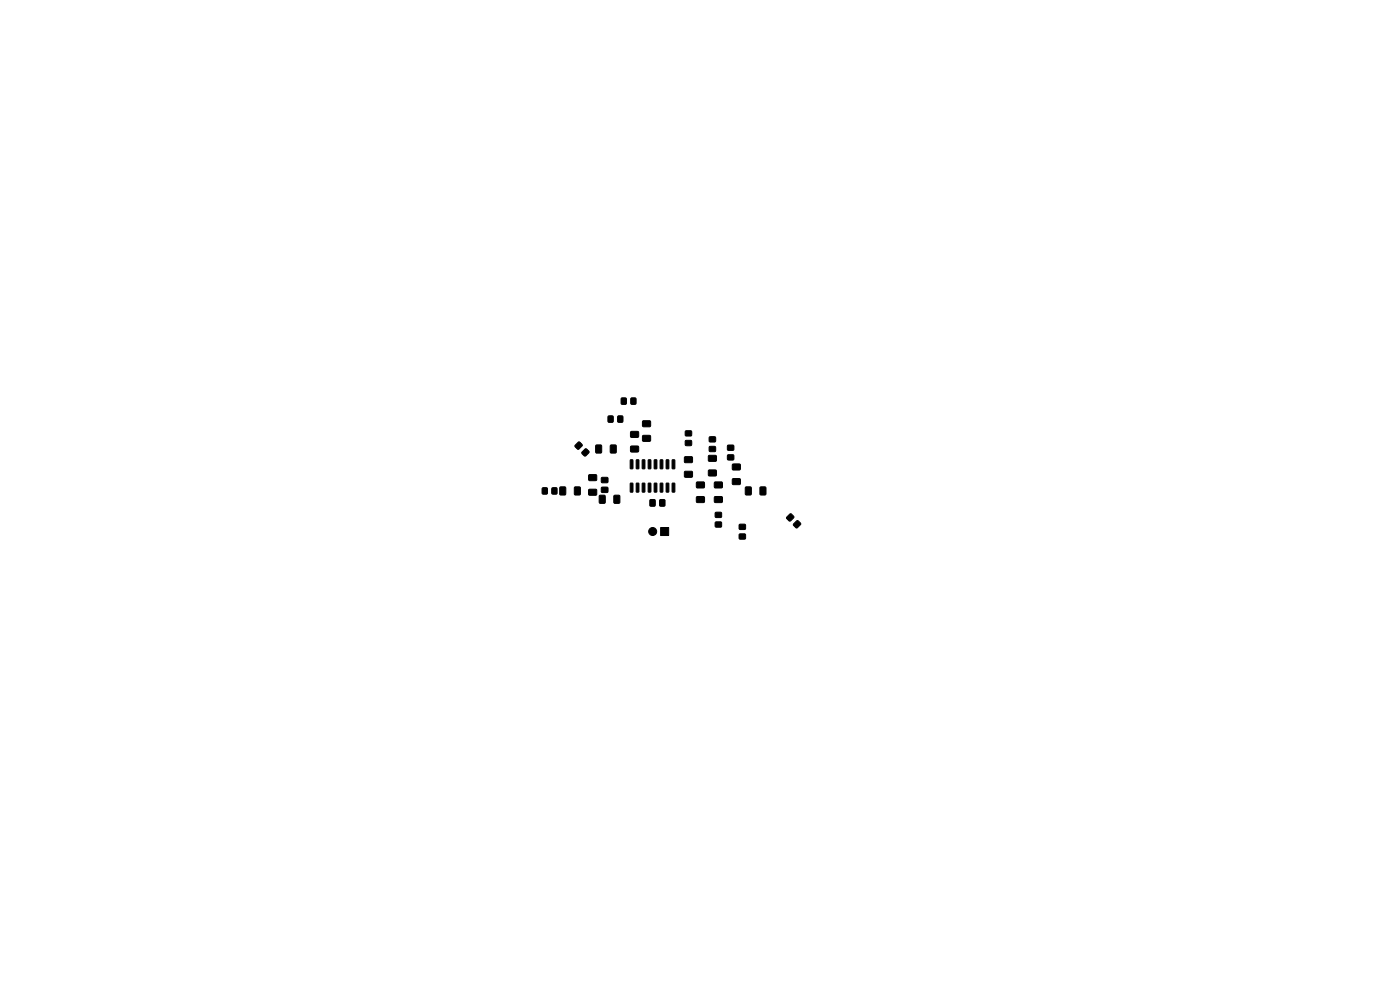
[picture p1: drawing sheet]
<svg xmlns="http://www.w3.org/2000/svg" width="297mm" height="210mm" viewBox="0 0 297 210" stroke-linecap="round" stroke-linejoin="round" font-family="sans-serif">
<g fill="#000" stroke="#000" stroke-width=".21">
<path d="M122 94.4l.8-.7 .7 .7-.8 .9-.7-.5zM123.5 95.9l.8-.7 .7 .7-.9 .9-.6-.6zM126.4 94.4h1.2v1.7h-1.2zM129 88.3h1v1.2h-1zM129.5 94.4h1.2v1.7h-1.2zM131.1 88.3h1v1.2h-1zM131.8 84.5h1v1.2h-1zM133.9 84.5h1v1.2h-1zM133.8 94.7h1.6v1.1h-1.6zM133.8 91.6h1.6v1.1h-1.6zM133.7 97.6h.6l-.1 1.9-.5-.1zM135 97.6h.5v1.9l-.5-.1z"/>
<path d="M136.4 92.4h1.6v1.2h-1.6zM136.4 89.3h1.6v1.2h-1.6zM136.3 97.6h.5l-.1 1.9-.5-.1zM137.5 97.6h.6l-.1 1.9-.5-.1zM138.8 97.6h.6l-.1 1.9-.5-.1zM140.1 97.6h.5l-.1 1.9-.5-.1zM141.3 97.6h.6l-.1 1.9-.5-.1zM142.6 97.6h.6l-.1 1.9-.5-.1zM145.2 96.9h1.7v1.2h-1.7zM145.4 91.4h1.3v1h-1.3zM145.4 93.5h1.3v1h-1.3zM150.3 96.7h1.6v1.1h-1.6z"/>
<path d="M150.5 92.7h1.3v1h-1.3zM150.5 94.7h1.3v1.1h-1.3zM154.4 94.5h1.2v1h-1.2zM154.4 96.5h1.2v1h-1.2zM155.4 98.5h1.6v1.1h-1.6zM115.1 103.5h1v1.3h-1zM117.1 103.5h1v1.3h-1zM118.8 103.3h1.2v1.6h-1.2zM121.9 103.3h1.2v1.6h-1.2zM124.9 103.8h1.6v1.2h-1.6zM124.9 100.7h1.6v1.2h-1.6zM127.2 105.1h1.1v1.6h-1.1z"/>
<path d="M127.6 103.4h1.3v1h-1.3zM127.6 101.3h1.3v1h-1.3zM130.3 105.1h1.1v1.6h-1.1zM133.7 102.5l.6 .1-.1 1.8-.5-.1zM135 102.5l.5 .1v1.8l-.5-.1zM136.3 102.5l.5 .1-.1 1.8-.5-.1zM137.5 102.5l.6 .1-.1 1.8-.5-.1zM137.9 106h1v1.3h-1zM138.8 102.5l.6 .1-.1 1.8-.5-.1zM140.2 111.9h1.7v1.7h-1.7zM140.1 102.5l.5 .1-.1 1.8-.5-.1zM140 106h1v1.3h-1z"/>
<path d="M141.3 102.5l.6 .1-.1 1.8-.5-.1zM142.6 102.5l.6 .1-.1 1.8-.5-.1zM145.2 100h1.7v1.2h-1.7zM147.8 102.3h1.6v1.1h-1.6zM147.8 105.4h1.6v1.1h-1.6zM150.3 99.8h1.6v1.1h-1.6zM151.8 108.7h1.2v1h-1.2zM151.8 110.8h1.2v1h-1.2zM151.6 102.3h1.6v1.1h-1.6zM151.6 105.4h1.6v1.1h-1.6zM155.4 101.6h1.6v1.1h-1.6zM156.9 111.3h1.2v1h-1.2z"/>
<path d="M156.9 113.3h1.2v1h-1.2zM158.2 103.3h1.1v1.6h-1.1zM161.3 103.3h1.1v1.6h-1.1zM167.6 109h.3l.5 .7-.8 .9-.8-.7zM168.4 111.1l.8-.7 .7 .7-.9 .9-.6-.5z"/>
<circle cx="138.5" cy="112.7" r=".85"/>
</g>
</svg>
